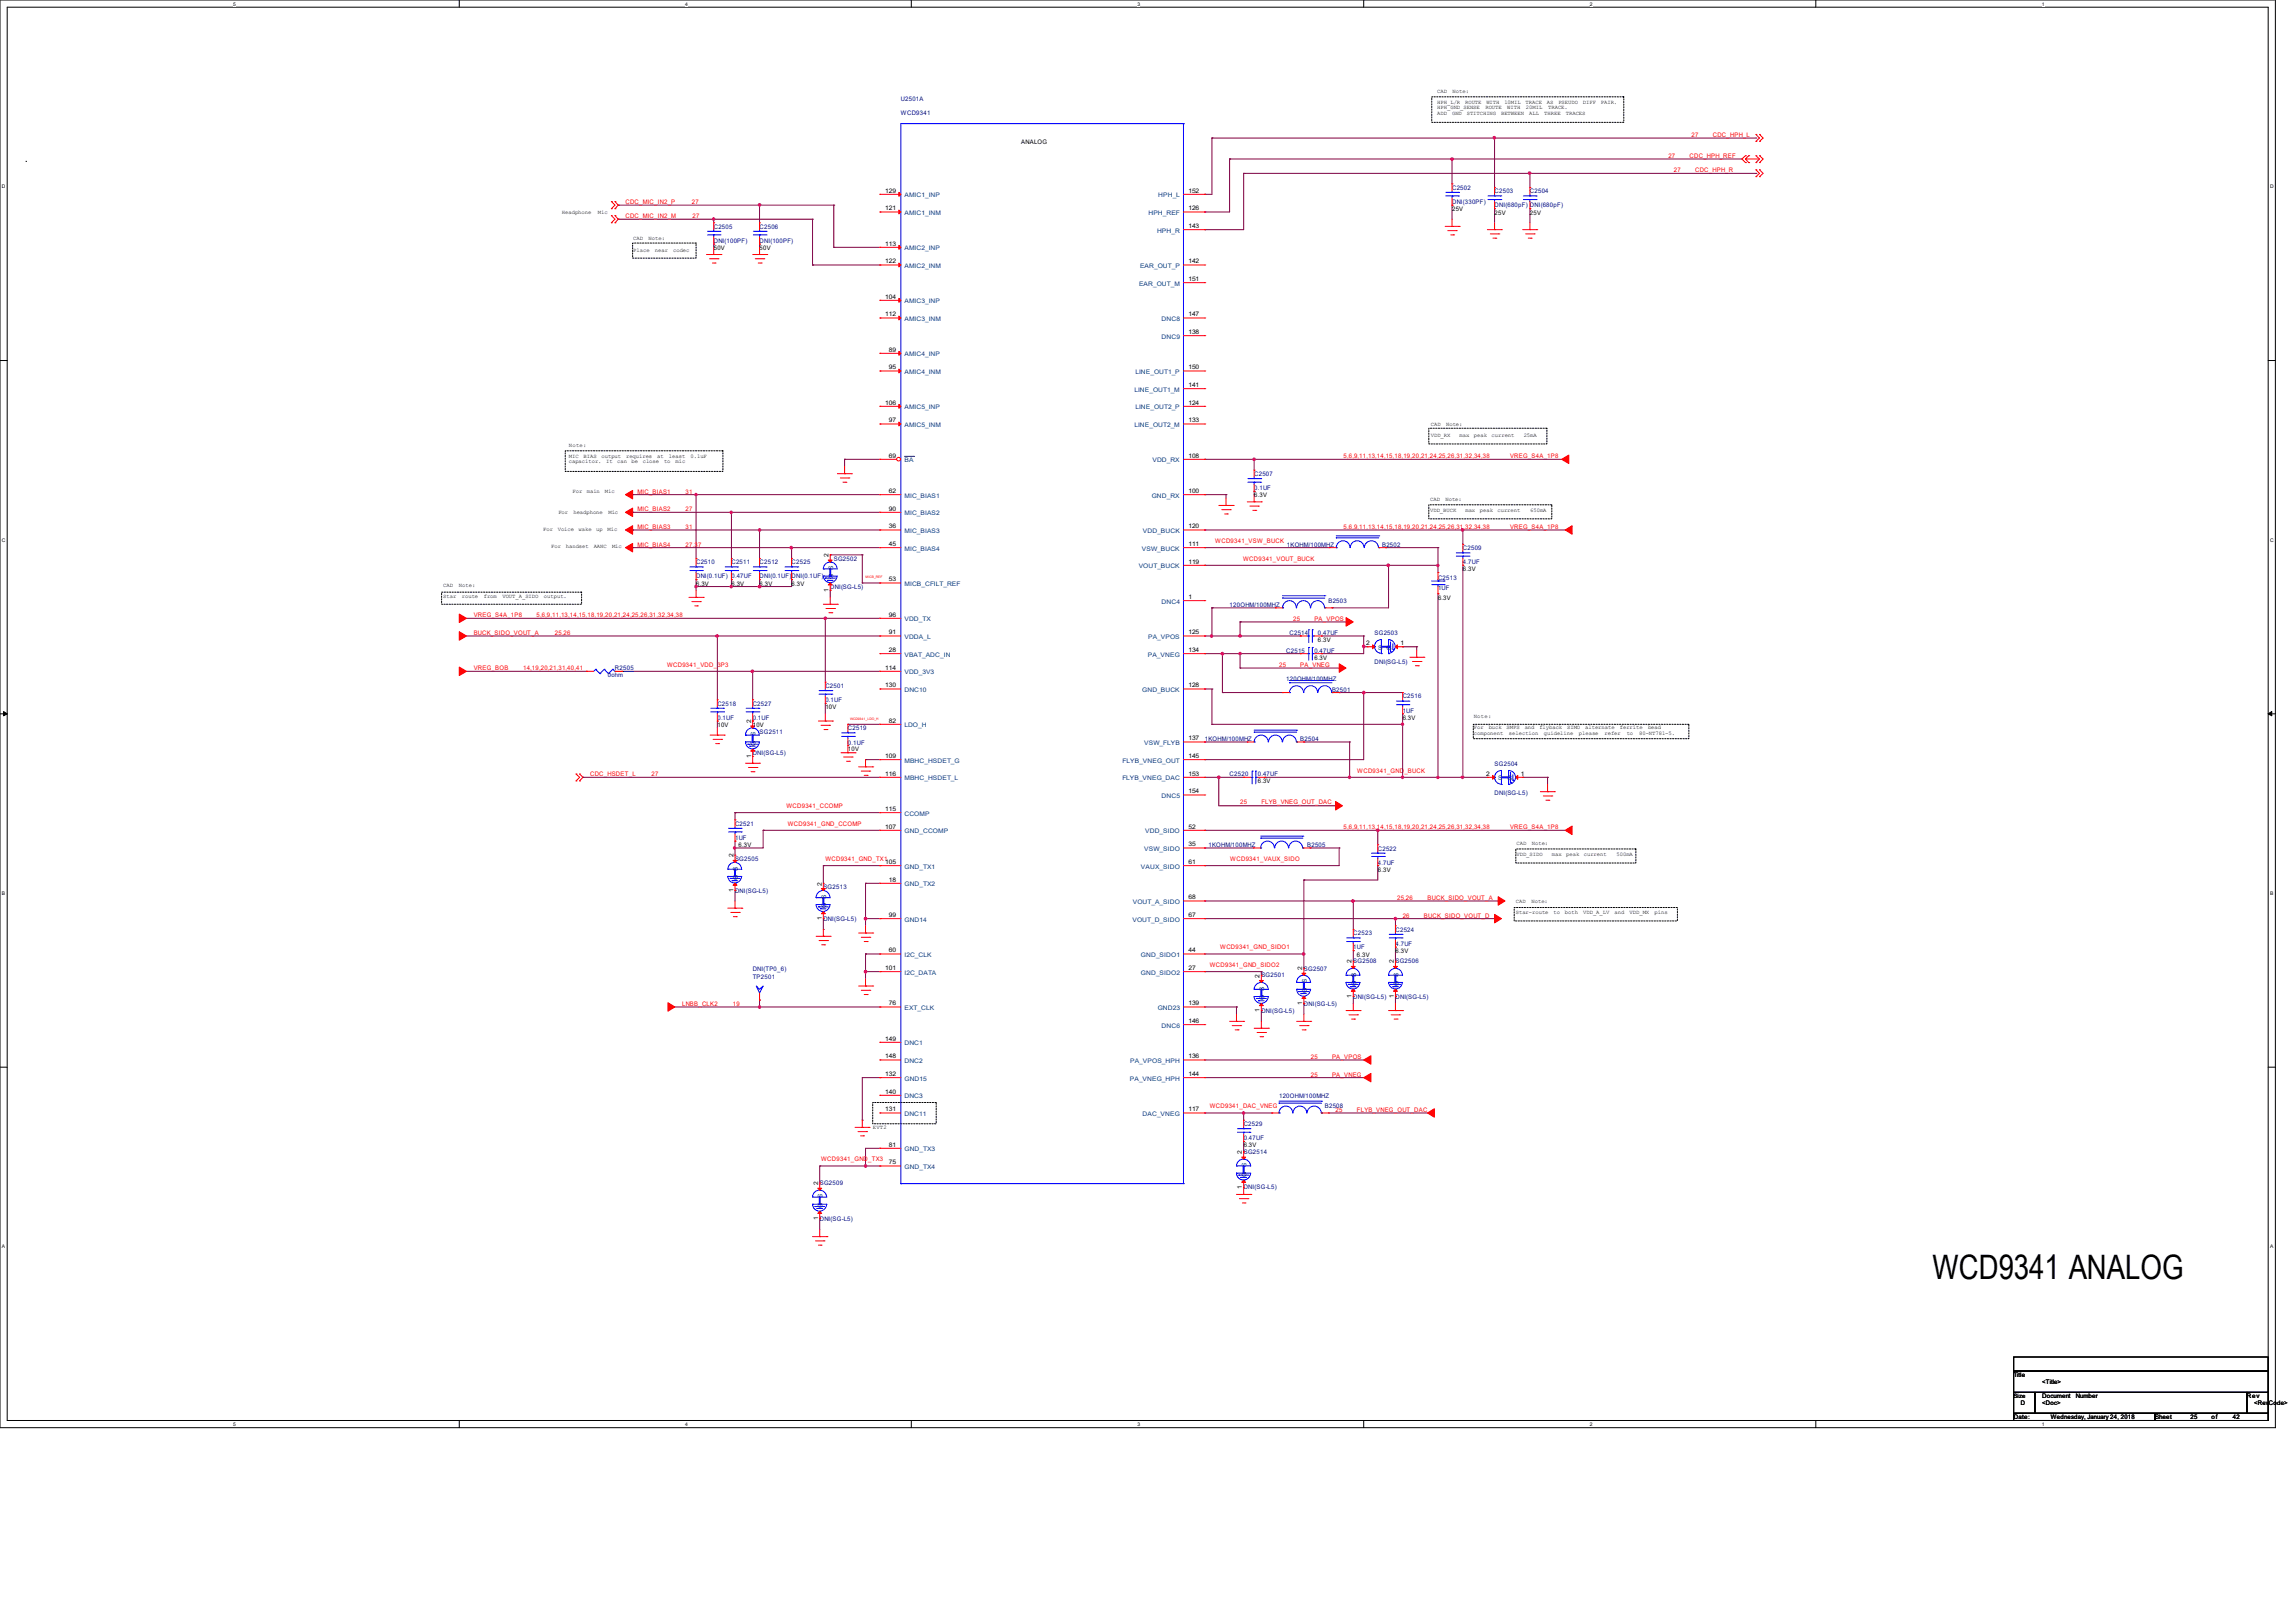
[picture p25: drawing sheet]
<svg xmlns="http://www.w3.org/2000/svg" width="297mm" height="210mm" viewBox="0 0 297 210" stroke-linecap="round" stroke-linejoin="round" font-family="sans-serif">
<defs><g id="words">
<text font-size="4.4" x="250.1" y="165.6">WCD9341 ANALOG</text>
<text font-size="1.6" x="3.2" y="20.9">.</text>
<g font-size=".8" fill="#000080">
<text x="116.6" y="13.1">U2501A</text>
<text x="116.6" y="14.9">WCD9341</text>
<text x="92.4" y="29.6">C2505</text>
<text x="98.3" y="29.6">C2506</text>
<text x="187.9" y="24.6">C2502</text>
<text x="187.9" y="26.4">DNI(330PF)</text>
<text x="193.4" y="25">C2503</text>
<text x="193.4" y="26.8">DNI(680pF) DNI(680pF)</text>
<text x="198" y="25">C2504</text>
<text x="92.4" y="31.4">DNI(100PF)</text>
<text x="98.3" y="31.4">DNI(100PF)</text>
<text x="162.3" y="61.6">C2507</text>
<text x="162.3" y="63.4">0.1UF</text>
<text x="166.5" y="70.7">1KOHM/100MHZ</text>
<text x="178.9" y="70.7">B2502</text>
<text x="189.3" y="71.2">C2509</text>
<text x="90.1" y="73">C2510</text>
<text x="90.1" y="74.8">DNI(0.1UF) 0.47UF</text>
<text x="94.7" y="73">C2511</text>
<text x="98.3" y="73">C2512</text>
<text x="98.3" y="74.8">DNI(0.1UF)DNI(0.1UF)</text>
<text x="102.5" y="73">C2525</text>
<text x="107.4" y="76.2">DNI(SG-L5)</text>
<text x="107.9" y="72.6">SG2502</text>
<text x="186.1" y="75">C2513</text>
<text x="186.1" y="76.4">1UF</text>
<text x="189.3" y="73">4.7UF</text>
<text x="159.1" y="78.5">120OHM/100MHZ</text>
<text x="166.9" y="82.2">C2514</text>
<text x="170.6" y="82.2">0.47UF</text>
<text x="171.9" y="78.1">B2503</text>
<text x="177.9" y="82.2">SG2503</text>
<text x="78.7" y="87.6">0ohm</text>
<text x="79.6" y="86.7">R2505</text>
<text x="106.8" y="89">C2501</text>
<text x="166.5" y="88.1">120OHM/100MHZ</text>
<text x="166.5" y="84.5">C2515</text>
<text x="170.1" y="84.5">0.47UF</text>
<text x="172.4" y="89.5">B2501</text>
<text x="177.9" y="85.9">DNI(SG-L5)</text>
<text x="92.8" y="91.3">C2518</text>
<text x="92.8" y="93.1">0.1UF</text>
<text x="97.4" y="91.3">C2527</text>
<text x="97.4" y="93.1">0.1UF</text>
<text x="98.3" y="95">SG2511</text>
<text x="106.8" y="90.8">0.1UF</text>
<text x="109.7" y="94.5">C2519</text>
<text x="155.9" y="95.9">1KOHM/100MHZ</text>
<text x="168.3" y="95.9">B2504</text>
<text x="181.5" y="90.4">C2516</text>
<text x="181.5" y="92.2">1UF</text>
<text x="97.4" y="97.7">DNI(SG-L5)</text>
<text x="109.7" y="96.3">0.1UF</text>
<text x="159.1" y="100.5">C2520</text>
<text x="162.8" y="100.5">0.47UF</text>
<text x="193.4" y="99.1">SG2504</text>
<text x="95.1" y="106.8">C2521</text>
<text x="193.4" y="102.8">DNI(SG-L5)</text>
<text x="95.1" y="108.7">1UF</text>
<text x="95.1" y="111.4">SG2505</text>
<text x="156.4" y="109.6">1KOHM/100MHZ</text>
<text x="169.2" y="109.6">B2505</text>
<text x="178.3" y="110.1">C2522</text>
<text x="178.3" y="111.9">4.7UF</text>
<text x="95.1" y="115.5">DNI(SG-L5)</text>
<text x="106.6" y="115.1">SG2513</text>
<text x="106.6" y="119.2">DNI(SG-L5)</text>
<text x="97.4" y="125.6">DNI(TP0_6)</text>
<text x="168.7" y="125.6">SG2507</text>
<text x="175.1" y="121">C2523</text>
<text x="175.1" y="122.8">1UF</text>
<text x="175.1" y="124.7">SG2508</text>
<text x="180.6" y="120.6">C2524</text>
<text x="180.6" y="122.4">4.7UF</text>
<text x="180.6" y="124.7">SG2506</text>
<text x="97.4" y="126.7">TP2501</text>
<text x="163.2" y="126.5">SG2501</text>
<text x="163.2" y="131.1">DNI(SG-L5)</text>
<text x="168.7" y="130.2">DNI(SG-L5)</text>
<text x="175.1" y="129.2">DNI(SG-L5)</text>
<text x="180.6" y="129.2">DNI(SG-L5)</text>
<text x="165.5" y="142.1">120OHM/100MHZ</text>
<text x="171.5" y="143.4">B2508</text>
<text x="161" y="149.3">SG2514</text>
<text x="161" y="145.7">C2529</text>
<text x="161" y="147.5">0.47UF</text>
<text x="106.1" y="153.4">SG2509</text>
<text x="161" y="153.9">DNI(SG-L5)</text>
<text x="106.1" y="157.9">DNI(SG-L5)</text>
</g>
<g font-size=".8" fill="#f00">
<text x="218.9" y="17.7">27</text>
<text x="221.7" y="17.7">CDC_HPH_L</text>
<text x="215.9" y="20.4">27</text>
<text x="216.6" y="22.3">27</text>
<text x="218.7" y="20.4">CDC_HPH_REF</text>
<text x="219.4" y="22.3">CDC_HPH_R</text>
<text x="80.9" y="26.4">CDC_MIC_IN2_P</text>
<text x="80.9" y="28.2">CDC_MIC_IN2_M</text>
<text x="89.5" y="26.4">27</text>
<text x="89.6" y="28.2">27</text>
<text x="173.9" y="59.3">5,6,9,11,13,14,15,18,19,20,21,24,25,26,31,32,34,38</text>
<text x="195.4" y="59.3">VREG_S4A_1P8</text>
<text x="82.5" y="63.9">MIC_BIAS1</text>
<text x="88.7" y="63.9">31</text>
<text x="82.5" y="66.2">MIC_BIAS2</text>
<text x="82.5" y="68.5">MIC_BIAS3</text>
<text x="82.5" y="70.7">MIC_BIAS4</text>
<text x="88.7" y="66.2">27</text>
<text x="88.7" y="68.5">31</text>
<text x="88.7" y="70.7">27,37</text>
<text x="157.3" y="70.3">WCD9341_VSW_BUCK</text>
<text x="173.9" y="68.5">5,6,9,11,13,14,15,18,19,20,21,24,25,26,31,32,34,38</text>
<text x="195.4" y="68.5">VREG_S4A_1P8</text>
<text x="160.9" y="72.6">WCD9341_VOUT_BUCK</text>
<text x="61.3" y="82.2">BUCK_SIDO_VOUT_A</text>
<text x="61.3" y="79.9">VREG_S4A_1P8</text>
<text x="69.4" y="79.9">5,6,9,11,13,14,15,18,19,20,21,24,25,26,31,32,34,38</text>
<text x="71.8" y="82.2">25,26</text>
<text x="167.4" y="80.3">25</text>
<text x="170.1" y="80.3">PA_VPOS</text>
<text x="61.3" y="86.7">VREG_BOB</text>
<text x="67.7" y="86.7">14,19,20,21,31,40,41</text>
<text x="86.3" y="86.3">WCD9341_VDD_3P3</text>
<text x="165.5" y="86.3">25</text>
<text x="168.3" y="86.3">PA_VNEG</text>
<text x="76.4" y="100.5">CDC_HSDET_L</text>
<text x="84.3" y="100.5">27</text>
<text x="175.6" y="100">WCD9341_GND_BUCK</text>
<text x="101.8" y="104.6">WCD9341_CCOMP</text>
<text x="101.9" y="106.8">WCD9341_GND_CCOMP</text>
<text x="160.5" y="104.1">25</text>
<text x="163.2" y="104.1">FLYB_VNEG_OUT_DAC</text>
<text x="173.9" y="107.3">5,6,9,11,13,14,15,18,19,20,21,24,25,26,31,32,34,38</text>
<text x="195.4" y="107.3">VREG_S4A_1P8</text>
<text x="106.8" y="111.4">WCD9341_GND_TX1</text>
<text x="159.2" y="111.4">WCD9341_VAUX_SIDO</text>
<text x="180.8" y="116.5">25,26</text>
<text x="181.5" y="118.7">26</text>
<text x="184.3" y="118.7">BUCK_SIDO_VOUT_D</text>
<text x="184.8" y="116.5">BUCK_SIDO_VOUT_A</text>
<text x="156.6" y="125.1">WCD9341_GND_SIDO2</text>
<text x="157.9" y="122.8">WCD9341_GND_SIDO1</text>
<text x="88.3" y="130.2">LNBB_CLK2</text>
<text x="94.8" y="130.2">19</text>
<text x="169.6" y="137">25</text>
<text x="172.4" y="137">PA_VPOS</text>
<text x="156.6" y="143.4">WCD9341_DAC_VNEG</text>
<text x="169.6" y="139.3">25</text>
<text x="172.4" y="139.3">PA_VNEG</text>
<text x="172.9" y="143.9">25</text>
<text x="175.6" y="143.9">FLYB_VNEG_OUT_DAC</text>
<text x="106.3" y="150.3">WCD9341_GND_TX3</text>
</g>
<g font-size=".8">
<text x="132.2" y="18.6">ANALOG</text>
<text x="114.6" y="24.9">129</text>
<text x="114.6" y="27.2">121</text>
<text x="153.8" y="24.9">152</text>
<text x="153.8" y="27.2">126</text>
<text x="153.8" y="29.5">143</text>
<text x="187.9" y="27.3">25V</text>
<text x="193.4" y="27.8">25V</text>
<text x="198" y="27.8">25V</text>
<text x="92.4" y="32.3">50V</text>
<text x="98.3" y="32.3">50V</text>
<text x="114.6" y="31.8">113</text>
<text x="114.6" y="34.1">122</text>
<text x="153.8" y="34.1">142</text>
<text x="114.6" y="38.6">104</text>
<text x="114.6" y="40.9">112</text>
<text x="153.8" y="36.4">151</text>
<text x="153.8" y="40.9">147</text>
<text x="115" y="45.5">89</text>
<text x="115" y="47.8">95</text>
<text x="153.8" y="43.2">138</text>
<text x="153.8" y="47.8">150</text>
<text x="114.6" y="52.4">106</text>
<text x="153.8" y="50.1">141</text>
<text x="153.8" y="52.4">124</text>
<text x="115" y="54.7">97</text>
<text x="115" y="59.2">69</text>
<text x="153.8" y="54.7">133</text>
<text x="153.8" y="59.2">108</text>
<text x="115" y="63.8">62</text>
<text x="153.8" y="63.8">100</text>
<text x="162.3" y="64.3">6.3V</text>
<text x="115" y="66.1">90</text>
<text x="115" y="68.4">36</text>
<text x="115" y="70.7">45</text>
<text x="153.8" y="68.4">120</text>
<text x="153.8" y="70.7">111</text>
<text x="90.1" y="75.8">6.3V</text>
<text x="94.7" y="75.8">6.3V</text>
<text x="98.3" y="75.8">6.3V</text>
<text x="102.5" y="75.8">6.3V</text>
<text x="107.2" y="76.5" transform="rotate(-90 107.2 76.5)">1</text>
<text x="107.2" y="72.1" transform="rotate(-90 107.2 72.1)">2</text>
<text x="115" y="75.2">53</text>
<text x="153.8" y="72.9">119</text>
<text x="153.8" y="77.5">1</text>
<text x="186.1" y="77.6">6.3V</text>
<text x="189.3" y="73.9">6.3V</text>
<text x="115" y="79.8">96</text>
<text x="115" y="82.1">91</text>
<text x="153.8" y="82.1">125</text>
<text x="170.6" y="83.1">6.3V</text>
<text x="176.8" y="83.5">2</text>
<text x="181.2" y="83.5">1</text>
<text x="114.6" y="86.7">114</text>
<text x="114.6" y="88.9">130</text>
<text x="115" y="84.4">28</text>
<text x="153.8" y="84.4">134</text>
<text x="153.8" y="88.9">128</text>
<text x="170.1" y="85.3">6.3V</text>
<text x="92.8" y="94.1">10V</text>
<text x="97.2" y="93.6" transform="rotate(-90 97.2 93.6)">2</text>
<text x="97.4" y="94.1">10V</text>
<text x="106.8" y="91.8">10V</text>
<text x="115" y="93.5">82</text>
<text x="153.8" y="95.8">137</text>
<text x="181.5" y="93.1">6.3V</text>
<text x="97.2" y="98" transform="rotate(-90 97.2 98)">1</text>
<text x="109.7" y="97.2">10V</text>
<text x="114.6" y="98.1">109</text>
<text x="114.6" y="100.4">116</text>
<text x="153.8" y="98.1">145</text>
<text x="153.8" y="100.4">153</text>
<text x="162.8" y="101.3">6.3V</text>
<text x="192.3" y="100.4">2</text>
<text x="196.8" y="100.4">1</text>
<text x="114.6" y="104.9">115</text>
<text x="114.6" y="107.2">107</text>
<text x="153.8" y="102.7">154</text>
<text x="153.8" y="107.2">52</text>
<text x="94.9" y="111" transform="rotate(-90 94.9 111)">2</text>
<text x="95.6" y="109.6">6.3V</text>
<text x="114.6" y="111.8">105</text>
<text x="153.8" y="109.5">35</text>
<text x="153.8" y="111.8">61</text>
<text x="178.3" y="112.8">6.3V</text>
<text x="94.9" y="115.4" transform="rotate(-90 94.9 115.4)">1</text>
<text x="106.3" y="119.1" transform="rotate(-90 106.3 119.1)">1</text>
<text x="106.3" y="114.6" transform="rotate(-90 106.3 114.6)">2</text>
<text x="115" y="114.1">18</text>
<text x="115" y="118.7">99</text>
<text x="153.8" y="116.4">68</text>
<text x="153.8" y="118.7">67</text>
<text x="114.6" y="125.5">101</text>
<text x="115" y="123.2">60</text>
<text x="153.8" y="123.2">44</text>
<text x="153.8" y="125.5">27</text>
<text x="168.5" y="125.6" transform="rotate(-90 168.5 125.6)">2</text>
<text x="174.9" y="124.7" transform="rotate(-90 174.9 124.7)">2</text>
<text x="175.6" y="123.8">6.3V</text>
<text x="180.4" y="124.7" transform="rotate(-90 180.4 124.7)">2</text>
<text x="180.6" y="123.3">6.3V</text>
<text x="115" y="130.1">76</text>
<text x="153.8" y="130.1">139</text>
<text x="163" y="131" transform="rotate(-90 163 131)">1</text>
<text x="163" y="126.5" transform="rotate(-90 163 126.5)">2</text>
<text x="168.5" y="130.1" transform="rotate(-90 168.5 130.1)">1</text>
<text x="174.9" y="129.1" transform="rotate(-90 174.9 129.1)">1</text>
<text x="180.4" y="129.1" transform="rotate(-90 180.4 129.1)">1</text>
<text x="114.6" y="134.7">149</text>
<text x="114.6" y="136.9">148</text>
<text x="153.8" y="132.4">146</text>
<text x="153.8" y="136.9">136</text>
<text x="114.6" y="139.2">132</text>
<text x="114.6" y="141.5">140</text>
<text x="114.6" y="143.8">131</text>
<text x="153.8" y="139.2">144</text>
<text x="153.8" y="143.8">117</text>
<text x="115" y="148.4">81</text>
<text x="160.7" y="149.4" transform="rotate(-90 160.7 149.4)">2</text>
<text x="161" y="148.5">6.3V</text>
<text x="105.9" y="153.4" transform="rotate(-90 105.9 153.4)">2</text>
<text x="115" y="150.7">75</text>
<text x="160.7" y="153.8" transform="rotate(-90 160.7 153.8)">1</text>
<text x="105.9" y="157.9" transform="rotate(-90 105.9 157.9)">1</text>
<text x="260.6" y="178.2">Title</text>
<text x="264.3" y="179.1">&lt;Title&gt;</text>
<text x="260.6" y="180.9">Size</text>
<text x="260.6" y="183.6">Date:</text>
<text x="261.5" y="181.8">D</text>
<text x="264.3" y="180.9">Document</text>
<text x="264.3" y="181.8">&lt;Doc&gt;</text>
<text x="265.4" y="183.6">Wednesday, January 24, 2018</text>
<text x="268.6" y="180.9">Number</text>
<text x="278.9" y="183.6">Sheet</text>
<text x="283.5" y="183.6">25</text>
<text x="286.2" y="183.6">of</text>
<text x="289" y="183.6">42</text>
<text x="290.8" y="180.9">Rev</text>
<text x="291.7" y="181.8">&lt;RevCode&gt;</text>
</g>
<g font-size=".8" fill="#004080">
<text x="117.1" y="25.5">AMIC1_INP</text>
<text x="117.1" y="27.8">AMIC1_INM</text>
<text x="148.6" y="27.8">HPH_REF</text>
<text x="149.9" y="25.5">HPH_L</text>
<text x="117.1" y="32.4">AMIC2_INP</text>
<text x="117.1" y="34.7">AMIC2_INM</text>
<text x="147.5" y="34.7">EAR_OUT_P</text>
<text x="149.7" y="30.1">HPH_R</text>
<text x="117.1" y="39.2">AMIC3_INP</text>
<text x="117.1" y="41.5">AMIC3_INM</text>
<text x="147.4" y="37">EAR_OUT_M</text>
<text x="150.3" y="41.5">DNC8</text>
<text x="117.1" y="46.1">AMIC4_INP</text>
<text x="150.3" y="43.8">DNC9</text>
<text x="117.1" y="48.4">AMIC4_INM</text>
<text x="117.1" y="53">AMIC5_INP</text>
<text x="146.8" y="50.7">LINE_OUT1_M</text>
<text x="146.9" y="48.4">LINE_OUT1_P</text>
<text x="146.9" y="53">LINE_OUT2_P</text>
<text x="117.1" y="55.2">AMIC5_INM</text>
<text x="117.1" y="59.8">BA</text>
<text x="146.8" y="55.2">LINE_OUT2_M</text>
<text x="149.1" y="59.8">VDD_RX</text>
<text x="117.1" y="64.4">MIC_BIAS1</text>
<text x="149.1" y="64.4">GND_RX</text>
<text x="117.1" y="66.7">MIC_BIAS2</text>
<text x="117.1" y="69">MIC_BIAS3</text>
<text x="117.1" y="71.2">MIC_BIAS4</text>
<text x="147.8" y="71.2">VSW_BUCK</text>
<text x="147.9" y="69">VDD_BUCK</text>
<text x="107.8" y="75" transform="rotate(-90 107.8 75)">G S</text>
<text x="117.1" y="75.8">MICB_CFILT_REF</text>
<text x="147.4" y="73.5">VOUT_BUCK</text>
<text x="117.1" y="80.4">VDD_TX</text>
<text x="117.1" y="82.7">VDDA_L</text>
<text x="148.6" y="82.7">PA_VPOS</text>
<text x="150.3" y="78.1">DNC4</text>
<text x="117.1" y="85">VBAT_ADC_IN</text>
<text x="117.1" y="87.2">VDD_3V3</text>
<text x="117.1" y="89.5">DNC10</text>
<text x="147.8" y="89.5">GND_BUCK</text>
<text x="148.6" y="85">PA_VNEG</text>
<text x="178.4" y="84.1">S G</text>
<text x="117.1" y="94.1">LDO_H</text>
<text x="97.8" y="96.5" transform="rotate(-90 97.8 96.5)">G S</text>
<text x="117.1" y="98.7">MBHC_HSDET_G</text>
<text x="117.1" y="101">MBHC_HSDET_L</text>
<text x="145.2" y="101">FLYB_VNEG_DAC</text>
<text x="145.3" y="98.7">FLYB_VNEG_OUT</text>
<text x="148.1" y="96.4">VSW_FLYB</text>
<text x="193.9" y="101">S</text>
<text x="195" y="101">G</text>
<text x="117.1" y="105.5">CCOMP</text>
<text x="117.1" y="107.8">GND_CCOMP</text>
<text x="148.2" y="107.8">VDD_SIDO</text>
<text x="150.3" y="103.2">DNC5</text>
<text x="95.5" y="113.8" transform="rotate(-90 95.5 113.8)">G S</text>
<text x="117.1" y="112.4">GND_TX1</text>
<text x="147.7" y="112.4">VAUX_SIDO</text>
<text x="148.1" y="110.1">VSW_SIDO</text>
<text x="106.9" y="117.5" transform="rotate(-90 106.9 117.5)">G S</text>
<text x="117.1" y="114.7">GND_TX2</text>
<text x="117.1" y="119.2">GND14</text>
<text x="146.6" y="119.2">VOUT_D_SIDO</text>
<text x="146.6" y="117">VOUT_A_SIDO</text>
<text x="117.1" y="123.8">I2C_CLK</text>
<text x="147.7" y="123.8">GND_SIDO1</text>
<text x="117.1" y="126.1">I2C_DATA</text>
<text x="117.1" y="130.7">EXT_CLK</text>
<text x="147.7" y="126.1">GND_SIDO2</text>
<text x="149.8" y="130.7">GND23</text>
<text x="163.6" y="129.4" transform="rotate(-90 163.6 129.4)">G S</text>
<text x="169.1" y="128.5" transform="rotate(-90 169.1 128.5)">G S</text>
<text x="175.5" y="127.6" transform="rotate(-90 175.5 127.6)">G S</text>
<text x="181" y="127.6" transform="rotate(-90 181 127.6)">G S</text>
<text x="117.1" y="135.2">DNC1</text>
<text x="117.1" y="137.5">DNC2</text>
<text x="146.3" y="137.5">PA_VPOS_HPH</text>
<text x="150.3" y="133">DNC6</text>
<text x="117.1" y="139.8">GND15</text>
<text x="117.1" y="142.1">DNC3</text>
<text x="146.2" y="139.8">PA_VNEG_HPH</text>
<text x="117.1" y="144.4">DNC11</text>
<text x="117.1" y="149">GND_TX3</text>
<text x="147.9" y="144.4">DAC_VNEG</text>
<text x="117.1" y="151.3">GND_TX4</text>
<text x="161.3" y="152.3" transform="rotate(-90 161.3 152.3)">G S</text>
<text x="106.5" y="156.3" transform="rotate(-90 106.5 156.3)">G S</text>
</g>
<g font-size=".7">
<text x="186" y="12">CAD</text>
<text x="188" y="12">Note:</text>
<text x="186" y="13.4">HPH_L/R</text>
<text x="186" y="14.1">HPH_GND_SENSE</text>
<text x="186" y="14.9">ADD</text>
<text x="187.9" y="14.9">GND</text>
<text x="189.6" y="13.4">ROUTE</text>
<text x="189.8" y="14.9">STITCHING</text>
<text x="192.2" y="14.1">ROUTE</text>
<text x="192.4" y="13.4">WITH</text>
<text x="194.3" y="14.9">BETWEEN</text>
<text x="194.7" y="13.4">10MIL</text>
<text x="195.1" y="14.1">WITH</text>
<text x="197.4" y="13.4">TRACE</text>
<text x="197.5" y="14.1">20MIL</text>
<text x="197.9" y="14.9">ALL</text>
<text x="199.9" y="14.9">THREE</text>
<text x="200.2" y="13.4">AS</text>
<text x="200.4" y="14.1">TRACE.</text>
<text x="201.7" y="13.4">PSEUDO</text>
<text x="202.7" y="14.9">TRACES</text>
<text x="204.9" y="13.4">DIFF</text>
<text x="207.2" y="13.4">PAIR.</text>
<text x="72.7" y="27.6">Headphone</text>
<text x="77.4" y="27.6">Mic</text>
<text x="82" y="31.1">CAD</text>
<text x="82" y="32.6">Place</text>
<text x="83.9" y="31.1">Note:</text>
<text x="84.7" y="32.6">near</text>
<text x="87.1" y="32.6">codec</text>
<text x="73.6" y="57.8">Note:</text>
<text x="73.6" y="59.2">MIC</text>
<text x="73.6" y="59.9">capacitor.</text>
<text x="75.5" y="59.2">BIAS</text>
<text x="77.8" y="59.2">output</text>
<text x="78.4" y="59.9">It</text>
<text x="79.9" y="59.9">can</text>
<text x="81" y="59.2">requires</text>
<text x="81.7" y="59.9">be</text>
<text x="83.2" y="59.9">close</text>
<text x="85" y="59.2">at</text>
<text x="85.9" y="59.9">to</text>
<text x="86.6" y="59.2">least</text>
<text x="87.4" y="59.9">mic</text>
<text x="89.4" y="59.2">0.1uF</text>
<text x="185.2" y="55.1">CAD</text>
<text x="185.2" y="56.5">VDD_RX</text>
<text x="187.2" y="55.1">Note:</text>
<text x="188.9" y="56.5">max</text>
<text x="190.8" y="56.5">peak</text>
<text x="193" y="56.5">current</text>
<text x="197.2" y="56.5">25mA</text>
<text x="74.1" y="63.8">For</text>
<text x="75.9" y="63.8">main</text>
<text x="78.3" y="63.8">Mic</text>
<text x="185.1" y="64.8">CAD</text>
<text x="187.1" y="64.8">Note:</text>
<text x="70.3" y="68.7">For</text>
<text x="71.3" y="71">For</text>
<text x="72.2" y="68.7">Voice</text>
<text x="72.3" y="66.5">For</text>
<text x="73.2" y="71">handset</text>
<text x="74.2" y="66.5">headphone</text>
<text x="74.9" y="68.7">wake</text>
<text x="76.8" y="71">AANC</text>
<text x="77.2" y="68.7">up</text>
<text x="78.6" y="68.7">Mic</text>
<text x="78.7" y="66.5">Mic</text>
<text x="79.2" y="71">Mic</text>
<text x="185.1" y="66.2">VDD_BUCK</text>
<text x="189.7" y="66.2">max</text>
<text x="191.5" y="66.2">peak</text>
<text x="193.8" y="66.2">current</text>
<text x="198" y="66.2">650mA</text>
<text x="57.4" y="75.9">CAD</text>
<text x="57.4" y="77.3">Star</text>
<text x="59.4" y="75.9">Note:</text>
<text x="59.8" y="77.3">route</text>
<text x="62.6" y="77.3">from</text>
<text x="65" y="77.3">VOUT_A_SIDO</text>
<text x="70.4" y="77.3">output.</text>
<text x="190.8" y="92.9">Note:</text>
<text x="190.8" y="94.4">For</text>
<text x="190.8" y="95.1">component</text>
<text x="192.7" y="94.4">buck</text>
<text x="195" y="94.4">SMPS</text>
<text x="195.3" y="95.1">selection</text>
<text x="197.3" y="94.4">and</text>
<text x="199.2" y="94.4">flyback</text>
<text x="199.8" y="95.1">guideline</text>
<text x="202.8" y="94.4">SIMO</text>
<text x="204.3" y="95.1">please</text>
<text x="205.1" y="94.4">alternate</text>
<text x="207.6" y="95.1">refer</text>
<text x="209.6" y="94.4">ferrite</text>
<text x="210.5" y="95.1">to</text>
<text x="212.1" y="95.1">80-NT781-5.</text>
<text x="213.3" y="94.4">bead</text>
<text x="196.3" y="109.4">CAD</text>
<text x="196.3" y="110.8">VDD_SIDO</text>
<text x="198.2" y="109.4">Note:</text>
<text x="200.8" y="110.8">max</text>
<text x="202.7" y="110.8">peak</text>
<text x="205" y="110.8">current</text>
<text x="209.2" y="110.8">500mA</text>
<text x="196.2" y="116.8">CAD</text>
<text x="196.2" y="118.2">Star-route</text>
<text x="198.2" y="116.8">Note:</text>
<text x="201" y="118.2">to</text>
<text x="202.5" y="118.2">both</text>
<text x="204.9" y="118.2">VDD_A_LV</text>
<text x="209" y="118.2">and</text>
<text x="210.9" y="118.2">VDD_MX</text>
<text x="214.1" y="118.2">pins</text>
<text x="112.9" y="146">EVT2</text>
</g>
<g font-size=".6">
<text x="30.2" y=".7">5</text>
<text x="88.7" y=".7">4</text>
<text x="147.2" y=".7">3</text>
<text x="205.7" y=".7">2</text>
<text x="264.2" y=".7">1</text>
<text x=".3" y="24.4">D</text>
<text x="293.8" y="24.4">D</text>
<text x=".3" y="70.1">C</text>
<text x="293.8" y="70.1">C</text>
<text x=".3" y="115.8">B</text>
<text x="293.8" y="115.8">B</text>
<text x=".3" y="161.5">A</text>
<text x="293.8" y="161.5">A</text>
<text x="30.2" y="184.5">5</text>
<text x="88.7" y="184.5">4</text>
<text x="147.2" y="184.5">3</text>
<text x="205.7" y="184.5">2</text>
<text x="264.2" y="184.5">1</text>
</g>
<g font-size=".4" fill="#f00">
<text x="112" y="74.8">MICB_REF</text>
<text x="110" y="93.1">WCD9341_LDO_H</text>
</g>
</g></defs>
<path d="M0 0h294.5v184.7h-294.5zM.9 .9h292.6v182.9h-292.6z" fill="none" stroke="#000" stroke-width=".13"/>
<g fill="#fff">
<path d="M30.2 .1h.3v.7h-.3z"/>
<path d="M30.2 183.9h.3v.8h-.3z"/>
</g>
<path d="M59.4 0v.9M59.4 183.8v.9" fill="none" stroke="#000" stroke-width=".13"/>
<g fill="#fff">
<path d="M88.7 .1h.3v.7h-.3z"/>
<path d="M88.7 183.9h.3v.8h-.3z"/>
</g>
<path d="M117.9 0v.9M117.9 183.8v.9" fill="none" stroke="#000" stroke-width=".13"/>
<g fill="#fff">
<path d="M147.2 .1h.3v.7h-.3z"/>
<path d="M147.2 183.9h.3v.8h-.3z"/>
</g>
<path d="M176.5 0v.9M176.5 183.8v.9" fill="none" stroke="#000" stroke-width=".13"/>
<g fill="#fff">
<path d="M205.7 .1h.4v.7h-.4z"/>
<path d="M205.7 183.9h.4v.8h-.4z"/>
</g>
<path d="M235 0v.9M235 183.8v.9" fill="none" stroke="#000" stroke-width=".13"/>
<g fill="#fff">
<path d="M264.2 .1h.4v.7h-.4z"/>
<path d="M264.2 183.9h.4v.8h-.4z"/>
<path d="M.3 23.8h.4v.7h-.4z"/>
<path d="M293.8 23.8h.5v.7h-.5z"/>
<path d="M.3 69.5h.4v.7h-.4z"/>
<path d="M293.8 69.5h.5v.7h-.5z"/>
</g>
<path d="M0 46.7h.9M293.5 46.7h1" fill="none" stroke="#000" stroke-width=".13"/>
<g fill="#fff">
<path d="M.3 115.2h.4v.8h-.4z"/>
<path d="M293.8 115.2h.4v.8h-.4z"/>
</g>
<path d="M0 92.4h.9M293.5 92.4h1" fill="none" stroke="#000" stroke-width=".13"/>
<path d="M.5 92.1l.4 .3-.4 .2zM293.5 92.4l.5-.3v.5z" fill="#000" stroke="#000" stroke-width=".13"/>
<g fill="#fff">
<path d="M.3 161h.3v.7h-.3z"/>
<path d="M293.8 161h.4v.7h-.4z"/>
</g>
<g fill="none" stroke="#000" stroke-width=".13">
<path d="M185.3 12.5h24.8v3.3h-24.8zM73.2 58.3h20.4v2.7h-20.4zM184.9 55.4h15.3v2h-15.3zM57.1 76.6h18.2v1.6h-18.2zM184.9 65.3h15.9v1.8h-15.9zM190.7 93.7h27.9v1.9h-27.9zM196 117.4h21.1v1.8h-21.1zM196.2 109.9h15.5v1.8h-15.5zM0 138.1h.9M293.5 138.1h1M112.9 142.7h8.3v2.7h-8.3zM260.6 175.6h32.9v1.8h-32.9z"/>
<path d="M260.6 177.4h32.9v2.8h-32.9zM260.6 180.2h2.8v2.7h-2.8zM260.6 182.9h18.3v.9h-18.3zM263.4 180.2h27.4v2.7h-27.4zM278.9 182.9h14.6v.9h-14.6zM290.8 180.2h2.7v2.7h-2.7z"/>
</g>
<path d="M81.9 31.5h8.2v1.9h-8.2z" fill="none" stroke="#000" stroke-width=".13" stroke-dasharray=".2 .2"/>
<g fill="none" stroke="#800040" stroke-width=".13">
<path d="M156.8 17.9h.1M156.8 17.9v7.2h-.9M156.8 17.9h70.4M193.4 17.9h.1M193.4 17.9v6.4M227.2 17.9h.1M80 26.5h.1M80 28.4h.1M80 28.4h25.2M80 26.5h27.9M92.4 31.6h.1M92.4 28.4h.1"/>
<path d="M92.4 28.4v.4M92.4 31.6v.4M98.3 31.6h.1M98.3 26.5h.1M98.3 26.5v2.3M98.3 31.6v.4M105.2 28.4h.1M105.2 34.3h.1M105.2 28.4v5.9M105.2 34.3h8.7M107.9 26.5h.1M107.9 32h.1"/>
<path d="M107.9 26.5v5.5M107.9 32h6M155.9 27.4h.1M155.9 29.7h.1M155.9 25.1h.1M159.1 20.6h.1M159.1 20.6h66.3M159.1 20.6v6.8h-3.2M161 22.4h.1M161 22.4h66.2M161 22.4v7.3h-5.1M187.9 26.5h.1"/>
<path d="M187.9 20.6h.1M187.9 20.6v3.2M187.9 26.5v1.9M193.4 27h.1M193.4 27v1.8M198 27h.1M198 22.4h.1M198 22.4v1.9M198 27v1.8M225.4 20.6h.1M227.2 22.4h.1M109.3 59.4h.1"/>
<path d="M109.3 59.4h4.6M109.3 59.4v1M155.9 59.4h.1M155.9 59.4h46.2M162.3 59.4h.1M162.3 59.4v1.4M81.9 64h.1M81.9 66.3h.1M81.9 68.6h.1M81.9 70.9h.1M81.9 64h32M81.9 68.6h32"/>
<path d="M81.9 70.9h32M81.9 66.3h32M90.1 64h.1M90.1 75h.1M90.1 75.9h.1M90.1 64v8.3M90.1 75v1.4M94.7 66.3h.1M94.7 75h.1M94.7 75.9h.1M94.7 66.3v6M94.7 75v.9"/>
<path d="M98.3 68.6h.1M98.3 75h.1M98.3 75.9h.1M98.3 68.6v3.7M98.3 75v.9M102.4 75h.1M102.4 70.9h.1M102.4 75v.9h-12.3M102.4 70.9v1.4M107.4 76.4h.1M107.4 71.8h.1M107.4 76.4v.9"/>
<path d="M107.4 71.8h4.2M111.6 75.4h.1M111.6 71.8h.1M111.6 75.4h2.3M111.6 71.8v3.6M155.9 64h.1M155.9 68.6h.1M155.9 70.9h.1M155.9 73.2h.1M155.9 64h2.8M155.9 68.6h46.7M155.9 70.9h16.1"/>
<path d="M155.9 73.2h30.2M156.8 78.7h.1M156.8 78.7v3.6M156.8 78.7h8.3M158.7 64h.1M158.7 64v.5M162.3 63.6h.1M162.3 63.6v.4M172.4 78.7h.1M179.3 70.9h.1M179.3 70.9h6.8M179.7 73.2h.1"/>
<path d="M179.7 73.2v5.5h-7.3M186.1 76.8h.1M186.1 70.9h.1M186.1 73.2h.1M186.1 70.9v3.2M186.1 76.8v23.8M189.3 73.2h.1M189.3 68.6h.1M189.3 68.6v1.8M189.3 73.2v27.4M60.4 82.3h53.5M60.4 80h53.5"/>
<path d="M60.4 86.9h15.5M75.9 86.9h.1M80.5 86.9h33.4M92.8 82.3h.1M92.8 93.3h.1M92.8 82.3v8.3M92.8 93.3v.9M97.4 86.9h.1M97.4 86.9v3.7M106.8 80h.1M106.8 91h.1M106.8 80v8.3"/>
<path d="M106.8 91v1.4M109.7 93.7h.1M109.7 93.7h4.2M112 98.3h.1M112 98.3h1.9M155.9 96h.1M155.9 98.3h.1M155.9 84.6h.1M155.9 89.2h.1M155.9 82.3h.1M155.9 96h5.5M155.9 84.6h12.4"/>
<path d="M155.9 82.3h12.4M155.9 89.2h.9M156.8 93.7h.1M156.8 89.2h.1M156.8 93.7h24.7M156.8 89.2v4.5M158.2 89.6h.1M158.2 84.6h.1M158.2 89.6h7.8M158.2 84.6v5M160.5 84.6h.1M160.5 82.3h.1"/>
<path d="M160.5 80.5h.1M160.5 86.4h.1M160.5 80.5h13.7M160.5 86.4h12.8M160.5 80.5v1.8M160.5 84.6v1.8M168.3 84.6h.1M168.3 82.3h.1M168.7 96h.1M168.7 96h6M171 82.3h.1M171 84.6h.1"/>
<path d="M171 82.3h5.5M173.3 89.6h.1M173.3 89.6h8.2M174.7 96h.1M174.7 96v4.6M176.5 82.3h.1M176.5 89.6h.1M176.5 83.7h.1M176.5 89.6v8.7h-20.6M176.5 82.3v2.3h-5.5M176.5 83.7h.5M181.5 93.7h.1"/>
<path d="M181.5 92.4h.1M181.5 83.7h.1M181.5 92.4v8.2M181.5 83.7h1.8M183.3 83.7h.1M183.3 83.7v.5M75.4 100.6h.1M75.4 100.6h38.5M95.1 108.8h.1M95.1 105.2h.1M95.1 115.2h.1M95.1 109.7h.1"/>
<path d="M95.1 105.2v.9M95.1 108.8v1.9M95.1 115.2v1.4M95.1 105.2h18.8M98.8 107.4h.1M98.8 107.4v2.3h-3.7M98.8 107.4h15.1M106.6 112h.1M106.6 112h7.3M106.6 112v2.3M106.6 118.9v1.4M112 118.9h.1"/>
<path d="M112 114.3h.1M112 118.9h1.9M112 114.3h1.9M112 114.3v5.5M113.9 112h.1M155.9 116.6h.1M155.9 112h.1M155.9 109.7h.1M155.9 118.9h.1M155.9 107.4h.1M155.9 116.6h38M155.9 109.7h6.3"/>
<path d="M155.9 118.9h37.5M155.9 107.4h46.7M155.9 100.6h5.1M157.7 100.6h.1M157.7 100.6v3.7h15.1M161 100.6h.1M163.7 100.6h.1M163.7 100.6h28.8M168.7 113.9h.1M168.7 113.9v11.4M169.5 109.7h.1M169.5 109.7h3.8"/>
<path d="M172.8 104.3h.1M173.3 109.7h.1M173.3 109.7v2.3h-17.4M174.7 100.6h.1M175.1 116.6h.1M175.1 116.6v3.7M178.3 107.4h.1M178.3 112h.1M178.3 107.4v1.9M178.3 112v1.9h-9.6M180.6 118.9h.1M180.6 118.9v.9"/>
<path d="M181.5 100.6h.1M186.1 100.6h.1M189.3 100.6h.1M197.1 100.6h.1M197.1 100.6h3.2M200.3 100.6h.1M200.3 100.6v.9M87.3 130.3h26.6M98.3 130.3h.1M98.3 129.4h.1M98.3 129.4v.9M106.6 120.3h.1"/>
<path d="M112 123.4h.1M112 125.7h.1M112 125.7h1.9M112 123.4h1.9M112 123.4v3.3M113.9 139.4h.1M113.9 130.3h.1M113.9 139.4h-2.3v5.5M155.9 125.7h.1M155.9 125.7h7.3M155.9 123.4h12.8M155.9 139.4h20.6"/>
<path d="M155.9 130.3h4.1M155.9 137.2h20.6M160 130.3h.1M160 130.3v.9M163.2 130.8h.1M163.2 125.7h.1M163.2 125.7v.5M163.2 130.8v1.4M168.7 129.9h.1M168.7 123.4h.1M168.7 129.9v1.3M175.1 128.9h.1"/>
<path d="M175.1 123h.1M175.1 123v1.4M175.1 128.9v1M176.5 137.2h.1M176.5 139.4h.1M180.6 122.6h.1M180.6 128.9h.1M180.6 122.6v1.8M180.6 128.9v1M106.1 150.9h.1M106.1 157.6h.1M106.1 150.9h7.8"/>
<path d="M106.1 150.9v2.2M106.1 157.6v1.5M111.6 144.9h.1M112 150.9h.1M113.9 148.6h.1M113.9 150.9h.1M113.9 148.6h-1.9v2.3M155.9 144h.1M155.9 144h8.7M161 144h.1M161 149.1h.1M161 144v.9"/>
<path d="M161 147.7v1.4M171.9 144h12.8M184.7 144h.1"/>
</g>
<g fill="#f0f" stroke="#f0f" stroke-width=".13">
<circle cx="178.3" cy="107.4" r=".17"/>
<circle cx="175.1" cy="116.6" r=".17"/>
<circle cx="180.6" cy="118.9" r=".17"/>
<circle cx="157.7" cy="100.6" r=".17"/>
<circle cx="181.5" cy="100.6" r=".16"/>
<circle cx="174.6" cy="100.6" r=".16"/>
<circle cx="186.1" cy="100.6" r=".16"/>
<circle cx="162.3" cy="59.4" r=".17"/>
<circle cx="189.3" cy="68.6" r=".17"/>
<circle cx="176.5" cy="89.6" r=".17"/>
<circle cx="181.5" cy="93.7" r=".16"/>
<circle cx="189.3" cy="100.6" r=".17"/>
<circle cx="186.1" cy="73.1" r=".16"/>
<circle cx="179.7" cy="73.2" r=".17"/>
<circle cx="156.8" cy="82.3" r=".17"/>
<circle cx="176.5" cy="83.7" r=".17"/>
<circle cx="168.7" cy="123.4" r=".17"/>
<circle cx="92.3" cy="28.3" r=".16"/>
<circle cx="98.3" cy="26.5" r=".17"/>
<circle cx="90.1" cy="64" r=".16"/>
<circle cx="98.3" cy="68.6" r=".17"/>
<circle cx="94.6" cy="66.3" r=".16"/>
<circle cx="94.6" cy="75.9" r=".16"/>
<circle cx="90.1" cy="75.9" r=".16"/>
<circle cx="98.3" cy="75.9" r=".17"/>
<circle cx="102.4" cy="70.9" r=".17"/>
<circle cx="106.8" cy="80" r=".17"/>
<circle cx="92.8" cy="82.3" r=".17"/>
<circle cx="112" cy="125.7" r=".17"/>
<circle cx="187.9" cy="20.6" r=".17"/>
<circle cx="198" cy="22.4" r=".17"/>
<circle cx="193.4" cy="17.8" r=".17"/>
<circle cx="112" cy="150.9" r=".17"/>
<circle cx="158.2" cy="84.6" r=".17"/>
<circle cx="160.5" cy="84.6" r=".17"/>
<circle cx="160.5" cy="82.3" r=".17"/>
<circle cx="97.4" cy="86.9" r=".17"/>
<circle cx="160.9" cy="144" r=".16"/>
<circle cx="95.1" cy="109.7" r=".17"/>
<circle cx="98.3" cy="130.3" r=".17"/>
<circle cx="112" cy="118.9" r=".17"/>
</g>
<g fill="none" stroke="#f00" stroke-width=".13">
<path d="M227.2 17.4h.1M227.2 18.3h.1M227.2 17.4l.5 .5-.5 .4M227.7 17.4h.1M227.7 18.3h.1M227.7 17.4l.5 .5-.5 .4M79.1 26.1h.1M79.1 27h.1M79.1 27.9h.1M79.1 28.8h.1M79.1 26.1l.5 .4-.5 .5M79.1 27.9l.5 .5-.5 .4"/>
<path d="M79.6 27h.1M79.6 26.1h.1M79.6 28.8h.1M79.6 27.9h.1M79.6 26.1l.4 .4-.4 .5M79.6 27.9l.4 .5-.4 .4M91.4 32.9h1.9M91.8 33.5h1.1M92.2 34h.3M92.4 32.9h.1M92.4 28.8h.1M92.4 31.6h.1"/>
<path d="M92.4 28.8v.9M92.4 30.6v1M92.4 32v.9M92.5 34h.1M92.9 33.5h.1M93.3 32.9h.1M97.4 32.9h1.8M97.7 33.5h1.1M98.1 34h.4M98.3 32.9h.1M98.3 32v.9M98.5 34h.1"/>
<path d="M98.8 33.5h.1M99.2 32.9h.1M113.9 25.1h.1M113.9 27.4h.1M113.9 32h.1M113.9 34.3h.1M113.9 38.9h.1M113.9 25.1h2.7M113.9 27.4h2.7M113.9 32h2.7M113.9 34.3h2.7M113.9 38.9h2.7"/>
<path d="M187 29.3h1.8M187.4 29.8h1.1M187.7 30.4h.4M187.9 29.3h.1M187.9 28.4v.9M188.1 30.4h.1M188.5 29.8h.1M188.8 29.3h.1M192.5 29.7h1.8M192.9 30.3h1.1M193.2 30.8h.4M193.4 29.7h.1"/>
<path d="M193.4 24.3h.1M193.4 27h.1M193.4 24.3v.8M193.4 26.1v.9M193.4 28.8v.9M193.6 30.8h.1M194 30.3h.1M194.3 29.7h.1M197.1 29.7h1.8M197.4 30.3h1.1M197.8 30.8h.4M198 29.7h.1"/>
<path d="M198 28.8v.9M198.2 30.8h.1M198.5 30.3h.1M198.9 29.7h.1M225.9 21h.1M225.9 20.2h.1M225.9 20.6h.1M225.9 20.2l-.5 .4 .5 .4M225.9 20.6l.4 .4M225.9 20.6h1.8M226.3 20.2h.1M226.3 21h.1"/>
<path d="M226.3 20.2l-.4 .4M227.2 22h.1M227.2 22.9h.1M227.2 20.2h.1M227.2 21h.1M227.2 22l.5 .4-.5 .5M227.2 20.2l.5 .4M227.7 22h.1M227.7 22.9h.1M227.7 20.2h.1M227.7 21h.1M227.7 22l.5 .4-.5 .5"/>
<path d="M227.7 20.2l.5 .4-.5 .4M227.7 20.6l-.5 .4M113.9 41.1h.1M113.9 45.7h.1M113.9 48h.1M113.9 52.6h.1M113.9 54.9h.1M113.9 41.1h2.7M113.9 45.7h2.7M113.9 48h2.7M113.9 52.6h2.7M113.9 54.9h2.7"/>
<path d="M89.2 77.3h1.8M89.5 77.9h1.1M89.9 78.4h.4M90.1 77.3h.1M90.1 72.3h.1M90.1 75h.1M90.1 72.3v.9M90.1 74.1v.9M90.1 76.4v.9M90.3 78.4h.1M90.6 77.9h.1M91 77.3h.1"/>
<path d="M94.7 72.3h.1M94.7 75h.1M94.7 72.3v.9M94.7 74.1v.9M98.3 72.3h.1M98.3 75h.1M98.3 72.3v.9M98.3 74.1v.9M106.6 78.2h1.8M106.9 78.7h1.1M107.3 79.3h.4M107.4 78.2h.1"/>
<path d="M107.4 76.4h.1M107.4 71.8h.1M107.4 71.8v.9M107.4 75.4v1M107.4 77.3v.9M107.7 79.3h.1M108 78.7h.1M108.4 78.2h.1M108.4 61.3h1.8M108.8 61.8h1.1M109.1 62.4h.4M109.3 61.3h.1"/>
<path d="M109.3 60.4v.9M109.5 62.4h.1M109.9 61.8h.1M110.2 61.3h.1M157.7 65.4h1.9M158.1 66h1.1M158.5 66.5h.3M158.7 65.4h.1M158.7 64.5v.9M158.8 66.5h.1M159.2 66h.1M159.6 65.4h.1"/>
<path d="M161.4 64.9h1.8M161.8 65.5h1.1M162.1 66h.4M162.3 64.9h.1M162.3 60.8h.1M162.3 63.6h.1M162.3 60.8v.9M162.3 62.7v.9M162.3 64v.9M162.5 66h.1M162.9 65.5h.1M163.2 64.9h.1"/>
<path d="M165.1 78.7h.1M165.1 78.7h.9M171.4 78.7h1M172 70.9h.1M172 70.9h.9M172.4 78.7h.1M178.4 70.9h.9M179.3 70.9h.1M189.3 70.4h.1M189.3 73.2h.1M189.3 70.4v.9M189.3 72.3v.9"/>
<path d="M91.9 95.1h1.8M92.3 95.7h1.1M92.6 96.2h.4M92.8 95.1h.1M92.8 90.6h.1M92.8 93.3h.1M92.8 90.6v.8M92.8 92.4v.9M92.8 94.2v.9M93 96.2h.1M93.4 95.7h.1M93.7 95.1h.1"/>
<path d="M96.5 98.8h1.8M96.9 99.3h1.1M97.2 99.9h.4M97.4 98.8h.1M97.4 97.9h.1M97.4 93.3h.1M97.4 93.3v.9M97.4 96.9v1.9M97.6 99.9h.1M98 99.3h.1M98.3 98.8h.1M105.9 93.3h1.8"/>
<path d="M106.3 93.9h1.1M106.6 94.4h.4M106.8 93.3h.1M106.8 92.4v.9M107 94.4h.1M107.4 93.9h.1M107.7 93.3h.1M108.8 97.4h1.9M109.2 98h1.1M109.6 98.5h.3M109.7 97.4h.1M109.7 93.7h.1"/>
<path d="M109.7 96.5h.1M109.7 93.7v1M109.7 95.6v1.8M109.9 98.5h.1M110.3 98h.1M110.7 97.4h.1M111.1 99.2h1.8M111.5 99.8h1.1M112 99.2h.1M112 98.3v.9M112.6 99.8h.1M112.9 99.2h.1"/>
<path d="M166 89.6h.1M166 89.6h.9M168.3 82.3h.1M168.3 82.3h.9M170.1 82.3h.9M171 82.3h.1M172.4 89.6h.9M173.3 89.6h.1M182.5 85h1.8M182.8 85.6h1.1M183.2 86.1h.4M183.3 85h.1"/>
<path d="M183.3 84.2v.8M183.6 86.1h.1M183.9 85.6h.1M184.3 85h.1M74.5 100.2h.1M74.5 101h.1M74.5 100.2l.5 .4-.5 .4M75 101h.1M75 100.2h.1M75 100.2l.4 .4-.4 .4M94.2 117.5h1.8M94.6 118.1h1.1"/>
<path d="M94.9 118.6h.4M95.1 117.5h.1M95.1 106.1h.1M95.1 108.8h.1M95.1 115.2h.1M95.1 110.7h.1M95.1 106.1v.9M95.1 107.9v.9M95.1 110.7v.9M95.1 114.3v.9M95.1 116.6v.9M95.3 118.6h.1"/>
<path d="M95.7 118.1h.1M96 117.5h.1M111.8 100.3h.4M112 119.8v.9M112.2 100.3h.1M178.3 109.3h.1M178.3 112h.1M178.3 109.3v.9M178.3 111.1v.9M180.6 119.8h.1M180.6 119.8v.9M199.3 102.4h1.9"/>
<path d="M199.7 103h1.1M200.1 103.5h.3M200.3 102.4h.1M200.3 101.5v.9M200.4 103.5h.1M200.8 103h.1M201.2 102.4h.1M98.3 129.4h.1M98.3 128.5v.9M105.6 121.2h1.8M106 121.7h1.1M106.3 122.3h.4"/>
<path d="M106.6 121.2h.1M106.6 120.3v.9M106.7 122.3h.1M107.1 121.7h.1M107.4 121.2h.1M111.1 120.7h1.8M111.1 127.6h1.8M111.5 121.3h1.1M111.5 128.1h1.1M111.8 121.8h.4M111.8 128.7h.4M112 120.7h.1"/>
<path d="M112 127.6h.1M112 126.7v.9M112.2 121.8h.1M112.2 128.7h.1M112.6 121.3h.1M112.6 128.1h.1M112.9 120.7h.1M112.9 127.6h.1M159.1 132.2h1.9M159.5 132.7h1.1M159.9 133.3h.3M160 132.2h.1"/>
<path d="M160 131.2v1M160.2 133.3h.1M160.6 132.7h.1M161 132.2h.1M162.3 133.1h1.9M162.7 133.6h1.1M163.1 134.2h.3M163.2 133.1h.1M163.2 130.8h.1M163.2 126.2h.1M163.2 126.2v.9M163.2 129.9v.9"/>
<path d="M163.2 132.2v.9M163.4 134.2h.1M163.8 133.6h.1M164.2 133.1h.1M167.8 132.2h1.8M168.2 132.7h1.1M168.5 133.3h.4M168.7 132.2h.1M168.7 131.2v1M168.9 133.3h.1M169.3 132.7h.1M169.6 132.2h.1"/>
<path d="M174.2 130.8h1.8M174.6 131.3h1.1M174.9 131.9h.4M175.1 130.8h.1M175.1 129.9v.9M175.3 131.9h.1M175.7 131.3h.1M176 130.8h.1M179.7 130.8h1.8M180 131.3h1.1M180.4 131.9h.4M180.6 130.8h.1"/>
<path d="M180.6 122.6h.1M180.6 128.9h.1M180.6 124.4h.1M180.6 121.6v1M180.6 124.4v.9M180.6 128v.9M180.6 129.9v.9M180.8 131.9h.1M181.1 131.3h.1M181.5 130.8h.1M106.1 157.6h.1M106.1 153.1h.1"/>
<path d="M106.1 153.1v.9M106.1 156.8v.8M106.1 159.1v.9M110.7 145.9h1.8M111 146.4h1.1M111.4 147h.4M111.6 145.9h.1M111.6 144.9v1M111.8 147h.1M112.1 146.4h.1M112.5 145.9h.1M160 154.6h1.9"/>
<path d="M160.4 155.1h1.1M160.8 155.7h.3M161 154.6h.1M161 153.6h.1M161 149.1h.1M161 149.1v.9M161 152.7v1.9M161.1 155.7h.1M161.5 155.1h.1M161.9 154.6h.1M164.6 144h.1M164.6 144h.9"/>
<path d="M171 144h.9M171.9 144h.1M105.2 160h1.8M105.5 160.6h1.1M105.9 161.1h.4M106.1 160h.1M106.3 161.1h.1M106.6 160.6h.1M107 160h.1"/>
</g>
<g fill="#f00" stroke="#f00" stroke-width=".13">
<path d="M107.2 75.7l.2-.3 .3 .3z"/>
<path d="M107.2 72.5h.5l-.3 .2z"/>
<path d="M97.2 97.2l.2-.3 .3 .3z"/>
<path d="M97.2 93.9h.5l-.3 .3z"/>
<path d="M106.1 156.8l.2 .2h-.5z"/>
<path d="M105.8 153.8h.5l-.2 .2z"/>
<path d="M160.7 153l.3-.3 .2 .3z"/>
<path d="M160.7 149.7h.5l-.2 .3z"/>
<path d="M163 130.1l.2-.2 .3 .2z"/>
<path d="M163 126.9h.5l-.3 .2z"/>
<path d="M180.3 128.3l.3-.3 .2 .3z"/>
<path d="M180.3 125.1h.5l-.2 .2z"/>
<path d="M94.9 114.6l.2-.3 .3 .3z"/>
<path d="M94.9 111.3h.5l-.3 .3z"/>
<path d="M116.3 24.9l.3 .2-.3 .3z"/>
<path d="M116.3 27.2l.3 .2-.3 .3z"/>
<path d="M116.3 31.7l.3 .3-.3 .3z"/>
<path d="M116.3 34l.3 .3-.3 .2z"/>
<path d="M116.3 38.6l.3 .3-.3 .2z"/>
<path d="M116.3 40.9l.3 .2-.3 .3z"/>
<path d="M116.3 45.5l.3 .2-.3 .3z"/>
<path d="M116.3 47.8l.3 .2-.3 .3z"/>
<path d="M116.3 52.3l.3 .3-.3 .2z"/>
<path d="M116.3 54.6l.3 .3-.3 .2z"/>
<path d="M202.1 59.4l.9-.5v1.1z" fill-rule="evenodd"/>
<path d="M202.6 68.6l.9-.6v1.1z" fill-rule="evenodd"/>
<path d="M193.9 116l.9 .6-.9 .5z" fill-rule="evenodd"/>
<path d="M193.4 118.3l.9 .6-.9 .5z" fill-rule="evenodd"/>
<path d="M80.9 64l1-.5v1.1z" fill-rule="evenodd"/>
<path d="M80.9 66.3l1-.6v1.1z" fill-rule="evenodd"/>
<path d="M80.9 68.6l1-.6v1.1z" fill-rule="evenodd"/>
<path d="M80.9 70.9l1-.6v1.1z" fill-rule="evenodd"/>
<path d="M59.4 81.7l1 .6-1 .5z" fill-rule="evenodd"/>
<path d="M59.4 79.5l1 .5-1 .6z" fill-rule="evenodd"/>
<path d="M86.4 129.8l.9 .5-.9 .6z" fill-rule="evenodd"/>
<path d="M176.5 137.2l.9-.6v1.1z" fill-rule="evenodd"/>
<path d="M176.5 139.4l.9-.5v1.1z" fill-rule="evenodd"/>
<path d="M174.2 79.9l.9 .6-.9 .5z" fill-rule="evenodd"/>
<path d="M173.3 85.9l.9 .5-.9 .6z" fill-rule="evenodd"/>
<path d="M172.8 103.7l.9 .6-.9 .5z" fill-rule="evenodd"/>
<path d="M184.7 144l.9-.5v1.1z" fill-rule="evenodd"/>
<path d="M59.4 86.3l1 .6-1 .5z" fill-rule="evenodd"/>
<path d="M202.6 107.4l.9-.5v1.1z" fill-rule="evenodd"/>
</g>
<g fill="none" stroke="#00f" stroke-width=".13">
<path d="M153.2 16h.1M153.2 16h-36.6v137.2M153.2 16v137.2M91.6 30.4h1.6M91.6 29.9h1.6M92.4 29.9h.1M92.4 30.4h.1M92.4 29.7v.2M92.4 30.4v.2M93.2 30.4h.1M93.2 29.9h.1M192.6 25.8h1.6"/>
<path d="M192.6 25.4h1.6M193.4 25.4h.1M193.4 25.8h.1M193.4 25.1v.3M193.4 25.8v.3M194.2 25.8h.1M194.2 25.4h.1M89.3 73.8h1.6M89.3 73.4h1.6M90.1 73.4h.1M90.1 73.8h.1M90.1 73.2v.2"/>
<path d="M90.1 73.8v.3M90.9 73.8h.1M90.9 73.4h.1M93.9 73.8h1.6M93.9 73.4h1.6M94.7 73.4h.1M94.7 73.8h.1M94.7 73.2v.2M94.7 73.8v.3M95.5 73.8h.1M95.5 73.4h.1M97.5 73.8h1.6"/>
<path d="M97.5 73.4h1.6M98.3 73.4h.1M98.3 73.8h.1M98.3 73.2v.2M98.3 73.8v.3M99.1 73.8h.1M99.1 73.4h.1M106.6 74.5h.1M106.6 73.6a.89 .89 0 0 1 .8-.9 .89 .89 0 0 1 .9 .9M106.6 73.6h.1M106.6 74.5h1.8M106.6 73.6h1.8"/>
<path d="M106.8 74.8h.1M106.8 74.8h1.3M107.1 75.1h.1M107.1 75.1h.7M107.4 72.7h.1M107.4 75.4h.1M108.3 74.5a.89 .89 0 0 1-.9 .9 .89 .89 0 0 1-.8-.9M161.5 62.4h1.7M161.5 61.9h1.7M162.3 61.9h.1M162.3 62.4h.1M162.3 61.7v.2"/>
<path d="M162.3 62.4v.3M163.2 62.4h.1M163.2 61.9h.1M166 77.4h.1M166 78.7h.1M166 77.1h5.4M166 77.4h5.4M166 78.7a.89 .89 0 0 1 .9-1 .89 .89 0 0 1 .9 1M167.8 78.7a.89 .89 0 0 1 .9-1 .89 .89 0 0 1 .9 1M169.6 78.7a.89 .89 0 0 1 .9-1 .89 .89 0 0 1 .9 1M171.4 77.1h.1M171.4 78.7h.1"/>
<path d="M172.9 70.9a.89 .89 0 0 1 .9-.9 .89 .89 0 0 1 .9 .9M172.9 69.6h.1M172.9 70.9h.1M172.9 69.3h5.5M172.9 69.6h5.5M174.8 70.9a.89 .89 0 0 1 .8-.9 .89 .89 0 0 1 .9 .9M176.6 70.9a.91 .91 0 0 1 .9-.9 .91 .91 0 0 1 .9 .9M178.4 69.3h.1M178.4 70.9h.1M188.5 72h1.6M188.5 71.5h1.6M189.3 71.5h.1"/>
<path d="M189.3 72h.1M189.3 71.3v.2M189.3 72v.3M190.1 72h.1M190.1 71.5h.1M92 92.1h1.6M92 91.7h1.6M92.8 91.7h.1M92.8 92.1h.1M92.8 91.4v.3M92.8 92.1v.3M93.6 92.1h.1"/>
<path d="M93.6 91.7h.1M96.5 95.1a.89 .89 0 0 1 .9-.9 .89 .89 0 0 1 .9 .9M96.5 96h.1M96.5 95.1h.1M96.5 96h1.8M96.5 95.1h1.8M96.5 96a.89 .89 0 0 0 .9 .9 .89 .89 0 0 0 .9-.9M96.8 96.3h.1M96.8 96.3h1.2M97 96.6h.1M97 96.6h.7M97.4 94.2h.1"/>
<path d="M97.4 96.9h.1M108.9 95.3h1.7M108.9 94.8h1.7M109.7 94.8h.1M109.7 95.3h.1M109.7 94.7v.1M109.7 95.3v.3M110.6 95.3h.1M110.6 94.8h.1M166.9 89.6a.91 .91 0 0 1 .9-.9 .91 .91 0 0 1 .9 .9M166.9 88.3h.1M166.9 89.6h.1"/>
<path d="M166.9 88.1h5.5M166.9 88.3h5.5M168.7 89.6a.89 .89 0 0 1 .9-.9 .89 .89 0 0 1 .9 .9M169.2 82.3h.2M169.4 82.3h.1M169.4 81.5h.1M169.4 81.5v1.6M169.8 81.5h.1M169.8 82.3h.1M169.8 82.3h.3M169.8 81.5v1.6M170.6 89.6a.89 .89 0 0 1 .9-.9 .89 .89 0 0 1 .8 .9"/>
<path d="M172.4 88.1h.1M172.4 89.6h.1M94.2 113.4h.1M94.2 112.5a.89 .89 0 0 1 .9-.9 .89 .89 0 0 1 .9 .9M94.2 112.5h.1M94.2 113.4h1.8M94.2 112.5h1.8M94.3 107.7h1.6M94.3 107.2h1.6M94.5 113.7h.1M94.5 113.7h1.3M94.7 114h.1"/>
<path d="M94.7 114h.8M95.1 107.2h.1M95.1 107.7h.1M95.1 111.6h.1M95.1 114.3h.1M95.1 107v.2M95.1 107.7v.2M95.9 107.7h.1M95.9 107.2h.1M96 113.4a.89 .89 0 0 1-.9 .9 .89 .89 0 0 1-.9-.9M177.5 110.8h1.7M177.5 110.4h1.7"/>
<path d="M178.3 110.4h.1M178.3 110.8h.1M178.3 110.2v.2M178.3 110.8v.3M179.2 110.8h.1M179.2 110.4h.1M97.9 127.6l.4 .4 .5-.4-.5 .9zM162.3 128.9h.1M162.3 128a.91 .91 0 0 1 .9-.9 .91 .91 0 0 1 .9 .9M162.3 128h.1M162.3 128.9a.91 .91 0 0 0 .9 .9 .91 .91 0 0 0 .9-.9M162.3 128.9h1.9"/>
<path d="M162.3 128h1.9M162.6 129.2h.1M162.6 129.2h1.3M162.9 129.5h.1M162.9 129.5h.7M163.2 127.1h.1M163.2 129.9h.1M179.7 127.1h.1M179.7 126.2a.89 .89 0 0 1 .9-.9 .89 .89 0 0 1 .9 .9M179.7 126.2h.1M179.7 127.1h1.8M179.7 126.2h1.8"/>
<path d="M179.8 121.4h1.6M179.8 120.9h1.6M180 127.4h.1M180 127.4h1.3M180.3 127.7h.1M180.3 127.7h.7M180.6 120.9h.1M180.6 121.4h.1M180.6 125.3h.1M180.6 128h.1M180.6 120.7v.2M180.6 121.4v.2"/>
<path d="M181.4 121.4h.1M181.4 120.9h.1M181.5 127.1a.89 .89 0 0 1-.9 .9 .89 .89 0 0 1-.9-.9M105.2 155.8h.1M105.2 154.9a.91 .91 0 0 1 .9-.9 .91 .91 0 0 1 .9 .9M105.2 154.9h.1M105.2 155.8a.91 .91 0 0 0 .9 .9 .91 .91 0 0 0 .9-.9M105.2 155.8h1.8M105.2 154.9h1.8M105.5 156.1h.1M105.5 156.1h1.2M105.7 156.4h.1"/>
<path d="M105.7 156.4h.8M106.1 154h.1M106.1 156.8h.1M116.6 153.2h.1M116.6 153.2h36.6M153.2 153.2h.1M160 151.8h.1M160 150.9a.91 .91 0 0 1 .9-.9 .91 .91 0 0 1 .9 .9M160 150.9h.1M160 151.8a.91 .91 0 0 0 .9 .9 .91 .91 0 0 0 .9-.9M160 151.8h1.9M160 150.9h1.9"/>
<path d="M160.3 152.1h.1M160.3 152.1h1.3M160.6 152.4h.1M160.6 152.4h.7M161 150h.1M161 152.7h.1M165.5 144a.89 .89 0 0 1 .9-.9 .89 .89 0 0 1 .9 .9M165.5 142.7h.1M165.5 144h.1M165.5 142.5h5.5M165.5 142.7h5.5M167.3 144a.89 .89 0 0 1 .9-.9 .89 .89 0 0 1 .9 .9"/>
<path d="M169.2 144a.91 .91 0 0 1 .9-.9 .91 .91 0 0 1 .9 .9M171 142.5h.1M171 144h.1"/>
</g>
<g fill="none" stroke="#00f" stroke-width=".25">
<path d="M107.4 74.5h.1M107.4 73.6v.9M97.4 96h.1M97.4 95.1v.9M95.1 113.4h.1M95.1 112.5v.9M163.2 128.9h.1M163.2 128v.9M180.6 127.1h.1M180.6 126.2v.9M106.1 155.8h.1M106.1 154.9v.9"/>
<path d="M161 151.8h.1M161 150.9v.9"/>
</g>
<circle cx="116.3" cy="59.4" r=".24" fill="#fff" stroke="#f00" stroke-width=".13"/>
<g fill="none" stroke="#f00" stroke-width=".13">
<path d="M98.3 28.8h.1M98.3 31.6h.1M98.3 28.8v.9M98.3 30.6v1M153.2 25.1h2.7M153.2 27.4h2.7M153.2 29.7h2.7M153.2 34.3h2.7M153.2 36.6h2.7M155.9 25.1h.1M155.9 27.4h.1M155.9 29.7h.1"/>
<path d="M155.9 34.3h.1M155.9 36.6h.1M187.9 23.8h.1M187.9 26.5h.1M187.9 23.8v.9M187.9 25.6v.9M198 24.3h.1M198 27h.1M198 24.3v.8M198 26.1v.9M113.9 59.4h.1M113.9 59.4h2.1"/>
<path d="M153.2 59.4h2.7M153.2 41.1h2.7M153.2 43.4h2.7M153.2 48h2.7M153.2 50.3h2.7M153.2 52.6h2.7M153.2 54.9h2.7M155.9 41.1h.1M155.9 43.4h.1M155.9 48h.1M155.9 50.3h.1M155.9 52.6h.1"/>
<path d="M155.9 54.9h.1M155.9 59.4h.1M102.4 72.3h.1M102.4 75h.1M102.4 72.3v.9M102.4 74.1v.9M113.9 64h.1M113.9 66.3h.1M113.9 68.6h.1M113.9 70.9h.1M113.9 75.4h.1M113.9 64h2.7"/>
<path d="M113.9 66.3h2.7M113.9 68.6h2.7M113.9 70.9h2.7M113.9 75.4h2.7M153.2 64h2.7M153.2 68.6h2.7M153.2 70.9h2.7M153.2 73.2h2.7M153.2 77.7h2.7M155.9 64h.1M155.9 68.6h.1M155.9 70.9h.1"/>
<path d="M155.9 73.2h.1M155.9 77.7h.1M186.1 74.1h.1M186.1 76.8h.1M186.1 74.1v.9M186.1 75.9v.9M75.9 86.9h.1M75.9 86.9h.9M79.6 86.9h.9M80.5 86.9h.1M97.4 90.6h.1M97.4 93.3h.1"/>
<path d="M97.4 90.6v.8M97.4 92.4v.9M106.8 88.3h.1M106.8 91h.1M106.8 88.3v.9M106.8 90.1v.9M113.9 80h.1M113.9 82.3h.1M113.9 84.6h.1M113.9 86.9h.1M113.9 89.2h.1M113.9 93.7h.1"/>
<path d="M113.9 98.3h.1M113.9 80h2.7M113.9 82.3h2.7M113.9 84.6h2.7M113.9 86.9h2.7M113.9 89.2h2.7M113.9 93.7h2.7M113.9 98.3h2.7M153.2 82.3h2.7M153.2 84.6h2.7M153.2 89.2h2.7M153.2 98.3h2.7"/>
<path d="M153.2 96h2.7M155.9 82.3h.1M155.9 84.6h.1M155.9 89.2h.1M155.9 96h.1M155.9 98.3h.1M161.4 96h.1M161.4 96h.9M167.8 96h.9M168.3 84.6h.1M168.3 84.6h.9M168.7 96h.1"/>
<path d="M170.1 84.6h.9M171 84.6h.1M177 83.7h.1M177 83.7h.9M180.6 83.7h.9M181.5 89.6h.1M181.5 92.4h.1M181.5 83.7h.1M181.5 89.6v1M181.5 91.4v1M106.6 118.9h.1M106.6 114.3h.1"/>
<path d="M106.6 114.3v.9M106.6 118v.9M113.9 100.6h.1M113.9 105.2h.1M113.9 107.4h.1M113.9 112h.1M113.9 114.3h.1M113.9 118.9h.1M113.9 100.6h2.7M113.9 105.2h2.7M113.9 107.4h2.7M113.9 112h2.7"/>
<path d="M113.9 114.3h2.7M113.9 118.9h2.7M153.2 100.6h2.7M153.2 107.4h2.7M153.2 112h2.7M153.2 118.9h2.7M153.2 102.9h2.7M153.2 109.7h2.7M153.2 116.6h2.7M155.9 100.6h.1M155.9 102.9h.1M155.9 107.4h.1"/>
<path d="M155.9 109.7h.1M155.9 112h.1M155.9 116.6h.1M155.9 118.9h.1M161 100.6h.1M161 100.6h.9M162.2 109.7h.1M162.2 109.7h1M162.8 100.6h.9M163.7 100.6h.1M168.6 109.7h.9M169.5 109.7h.1"/>
<path d="M192.5 100.6h.1M192.5 100.6h.9M196.2 100.6h.9M197.1 100.6h.1M113.9 123.4h.1M113.9 125.7h.1M113.9 130.3h.1M113.9 134.9h.1M113.9 137.2h.1M113.9 139.4h.1M113.9 123.4h2.7M113.9 125.7h2.7"/>
<path d="M113.9 130.3h2.7M113.9 134.9h2.7M113.9 137.2h2.7M113.9 139.4h2.7M153.2 123.4h2.7M153.2 125.7h2.7M153.2 130.3h2.7M153.2 137.2h2.7M153.2 139.4h2.7M153.2 132.6h2.7M155.9 123.4h.1M155.9 125.7h.1"/>
<path d="M155.9 130.3h.1M155.9 132.6h.1M155.9 137.2h.1M155.9 139.4h.1M168.7 129.9h.1M168.7 125.3h.1M168.7 125.3v.9M168.7 128.9v1M175.1 120.3h.1M175.1 123h.1M175.1 128.9h.1M175.1 124.4h.1"/>
<path d="M175.1 120.3v.9M175.1 122.1v.9M175.1 124.4v.9M175.1 128v.9M113.9 141.7h.1M113.9 144h.1M113.9 148.6h.1M113.9 150.9h.1M113.9 141.7h2.7M113.9 144h2.7M113.9 148.6h2.7M113.9 150.9h2.7"/>
<path d="M153.2 144h2.7M155.9 144h.1M161 144.9h.1M161 147.7h.1M161 144.9v1M161 146.8v.9"/>
</g>
<path d="M117.1 59.1h1.1M118.2 59.1h.1" fill="none" stroke="#004080" stroke-width=".13"/>
<g fill="none" stroke="#00f" stroke-width=".13">
<path d="M97.5 30.4h1.6M97.5 29.9h1.6M98.3 29.9h.1M98.3 30.4h.1M98.3 29.7v.2M98.3 30.4v.2M99.1 30.4h.1M99.1 29.9h.1M187.1 25.4h1.7M187.1 24.9h1.7M187.9 24.9h.1M187.9 25.4h.1"/>
<path d="M187.9 24.7v.2M187.9 25.4v.2M188.8 25.4h.1M188.8 24.9h.1M197.1 25.4h1.7M197.1 25.8h1.7M198 25.4h.1M198 25.8h.1M198 25.1v.3M198 25.8v.3M198.8 25.8h.1M198.8 25.4h.1"/>
<path d="M101.6 73.8h1.7M101.6 73.4h1.7M102.4 73.4h.1M102.4 73.8h.1M102.4 73.2v.2M102.4 73.8v.3M103.3 73.8h.1M103.3 73.4h.1M185.3 75.6h1.6M185.3 75.2h1.6M186.1 75.2h.1M186.1 75.6h.1"/>
<path d="M186.1 75v.2M186.1 75.6v.3M186.9 75.6h.1M186.9 75.2h.1M77.1 86.6h.1M77.1 86.6l-.3 .3M77.1 86.6l.5 .6M77.6 87.2h.1M78.2 86.6h.1M78.2 86.6l-.6 .6M78.2 86.6l.5 .6M78.7 87.2h.1"/>
<path d="M79.3 86.6h.1M79.3 86.6l-.6 .6M79.3 86.6l.3 .3M79.6 86.9h.1M96.6 92.1h1.6M96.6 91.7h1.6M97.4 91.7h.1M97.4 92.1h.1M97.4 91.4v.3M97.4 92.1v.3M98.2 92.1h.1M98.2 91.7h.1"/>
<path d="M106 89.8h1.7M106 89.4h1.7M106.8 89.4h.1M106.8 89.8h.1M106.8 89.2v.2M106.8 89.8v.3M107.7 89.8h.1M107.7 89.4h.1M162.1 99.8h.1M162.1 99.8v1.6M162.3 96a.91 .91 0 0 1 .9-.9 .91 .91 0 0 1 .9 .9M162.3 94.7h.1"/>
<path d="M162.3 96h.1M162.3 94.5h5.5M162.3 94.7h5.5M162.5 99.8h.1M162.5 99.8v1.6M164.2 96a.89 .89 0 0 1 .9-.9 .89 .89 0 0 1 .8 .9M166 96a.89 .89 0 0 1 .9-.9 .89 .89 0 0 1 .9 .9M167.8 94.5h.1M167.8 96h.1M169.2 84.6h.2M169.4 84.6h.1M169.4 83.8h.1"/>
<path d="M169.4 83.8v1.6M169.8 83.8h.1M169.8 84.6h.1M169.8 84.6h.3M169.8 83.8v1.6M177.9 83.7h.1M178.8 84.6h.1M178.8 84.5a.89 .89 0 0 1-.9-.8 .89 .89 0 0 1 .9-.9v1.8M179.7 84.5a.89 .89 0 0 0 .9-.8 .89 .89 0 0 0-.9-.9v1.8M179.7 84.6h.1M180 84.3h.1M180 83.1v1.2"/>
<path d="M180.3 84h.1M180.3 83.3v.7M180.6 83.7h.1M180.7 91.2h1.6M180.7 90.7h1.6M181.5 90.7h.1M181.5 91.2h.1M181.5 90.6v.1M181.5 91.2v.2M182.3 91.2h.1M182.3 90.7h.1M195.5 99.9v1.4"/>
<path d="M105.6 116.2a.89 .89 0 0 1 .9-1 .89 .89 0 0 1 .9 1M105.6 117.1h.1M105.6 116.2h.1M105.6 117.1h1.8M105.6 116.2h1.8M105.6 117.1a.89 .89 0 0 0 .9 .8 .89 .89 0 0 0 .9-.8M105.9 117.3h.1M105.9 117.3h1.3M106.2 117.6h.1M106.2 117.6h.7M106.6 115.2h.1M106.6 118h.1"/>
<path d="M161.9 100.6h.2M162.1 100.6h.1M162.5 100.6h.1M162.5 100.6h.3M163.2 109.7a.89 .89 0 0 1 .8-.9 .89 .89 0 0 1 .9 .9M163.2 108.5h.1M163.2 109.7h.1M163.2 108.2h5.4M163.2 108.5h5.4M165 109.7a.89 .89 0 0 1 .9-.9 .89 .89 0 0 1 .9 .9M166.8 109.7a.89 .89 0 0 1 .9-.9 .89 .89 0 0 1 .9 .9M168.6 108.2h.1"/>
<path d="M168.6 109.7h.1M193.4 100.6h.1M194.3 101.5h.1M194.3 101.5a.89 .89 0 0 1-.9-.9 .89 .89 0 0 1 .9-.9v1.8M195.2 101.5h.1M195.2 101.5a.89 .89 0 0 0 .9-.9 .89 .89 0 0 0-.9-.9v1.8M195.5 101.3h.1M195.8 101h.1M195.8 100.2v.8M196.2 100.6h.1M167.8 128h.1M167.8 127.1h.1"/>
<path d="M167.8 127.1h1.8M167.8 128h1.8M167.8 128a.89 .89 0 0 0 .9 .9 .89 .89 0 0 0 .9-.9M167.8 127.1a.89 .89 0 0 1 .9-.9 .89 .89 0 0 1 .9 .9M168.1 128.3h.1M168.1 128.3h1.3M168.4 128.6h.1M168.4 128.6h.7M168.7 126.2h.1M168.7 128.9h.1M174.2 127.1h.1M174.2 126.2a.89 .89 0 0 1 .9-.9 .89 .89 0 0 1 .9 .9"/>
<path d="M174.2 126.2h.1M174.2 127.1h1.8M174.2 126.2h1.8M174.3 121.8h1.6M174.3 121.4h1.6M174.5 127.4h.1M174.5 127.4h1.3M174.8 127.7h.1M174.8 127.7h.7M175.1 121.4h.1M175.1 121.8h.1M175.1 125.3h.1"/>
<path d="M175.1 128h.1M175.1 121.2v.2M175.1 121.8v.3M175.9 121.8h.1M175.9 121.4h.1M176 127.1a.89 .89 0 0 1-.9 .9 .89 .89 0 0 1-.9-.9M160.1 146.5h1.7M160.1 146h1.7M161 146h.1M161 146.5h.1M161 145.9v.1M161 146.5v.3"/>
<path d="M161.8 146.5h.1M161.8 146h.1"/>
</g>
<path d="M178.8 83.7h.9M179.7 83.7h.1M106.6 117.1h.1M106.6 116.2v.9M194.3 100.6h.9M195.2 100.6h.1M168.7 128h.1M168.7 127.1v.9M175.1 127.1h.1M175.1 126.2v.9" fill="none" stroke="#00f" stroke-width=".25"/>
<g fill="#f00" stroke="#f00" stroke-width=".13">
<path d="M175.1 128l.3 .3h-.5z"/>
<path d="M174.9 125.1h.5l-.3 .2z"/>
<path d="M106.3 118.2l.3-.2 .2 .2z"/>
<path d="M106.3 115h.5l-.2 .2z"/>
<path d="M168.5 129.2l.2-.3 .3 .3z"/>
<path d="M168.5 125.9h.5l-.3 .3z"/>
<path d="M180.6 83.7l.2-.3v.5z"/>
<path d="M177.6 83.4l.3 .3-.3 .2z"/>
<path d="M196.2 100.6l.2-.3v.5z"/>
<path d="M193.2 100.3l.2 .3-.2 .2z"/>
</g>
<path d="M79.6 86.8h2.4" fill="none" stroke="#000080" stroke-width=".13"/>
<g fill="#f0f" stroke="#f0f" stroke-width=".13">
<circle cx="178.3" cy="107.4" r=".17"/>
<circle cx="175.1" cy="116.6" r=".17"/>
<circle cx="180.6" cy="118.9" r=".17"/>
<circle cx="157.7" cy="100.6" r=".17"/>
<circle cx="181.5" cy="100.6" r=".16"/>
<circle cx="174.6" cy="100.6" r=".16"/>
<circle cx="186.1" cy="100.6" r=".16"/>
<circle cx="162.3" cy="59.4" r=".17"/>
<circle cx="189.3" cy="68.6" r=".17"/>
<circle cx="176.5" cy="89.6" r=".17"/>
<circle cx="181.5" cy="93.7" r=".16"/>
<circle cx="189.3" cy="100.6" r=".17"/>
<circle cx="186.1" cy="73.1" r=".16"/>
<circle cx="179.7" cy="73.2" r=".17"/>
<circle cx="156.8" cy="82.3" r=".17"/>
<circle cx="176.5" cy="83.7" r=".17"/>
<circle cx="168.7" cy="123.4" r=".17"/>
<circle cx="92.3" cy="28.3" r=".16"/>
<circle cx="98.3" cy="26.5" r=".17"/>
<circle cx="90.1" cy="64" r=".16"/>
<circle cx="98.3" cy="68.6" r=".17"/>
<circle cx="94.6" cy="66.3" r=".16"/>
<circle cx="94.6" cy="75.9" r=".16"/>
<circle cx="90.1" cy="75.9" r=".16"/>
<circle cx="98.3" cy="75.9" r=".17"/>
<circle cx="102.4" cy="70.9" r=".17"/>
<circle cx="106.8" cy="80" r=".17"/>
<circle cx="92.8" cy="82.3" r=".17"/>
<circle cx="112" cy="125.7" r=".17"/>
<circle cx="187.9" cy="20.6" r=".17"/>
<circle cx="198" cy="22.4" r=".17"/>
<circle cx="193.4" cy="17.8" r=".17"/>
<circle cx="112" cy="150.9" r=".17"/>
<circle cx="158.2" cy="84.6" r=".17"/>
<circle cx="160.5" cy="84.6" r=".17"/>
<circle cx="160.5" cy="82.3" r=".17"/>
<circle cx="97.4" cy="86.9" r=".17"/>
<circle cx="160.9" cy="144" r=".16"/>
<circle cx="95.1" cy="109.7" r=".17"/>
<circle cx="98.3" cy="130.3" r=".17"/>
<circle cx="112" cy="118.9" r=".17"/>
</g>
<use href="#words"/>
</svg>
